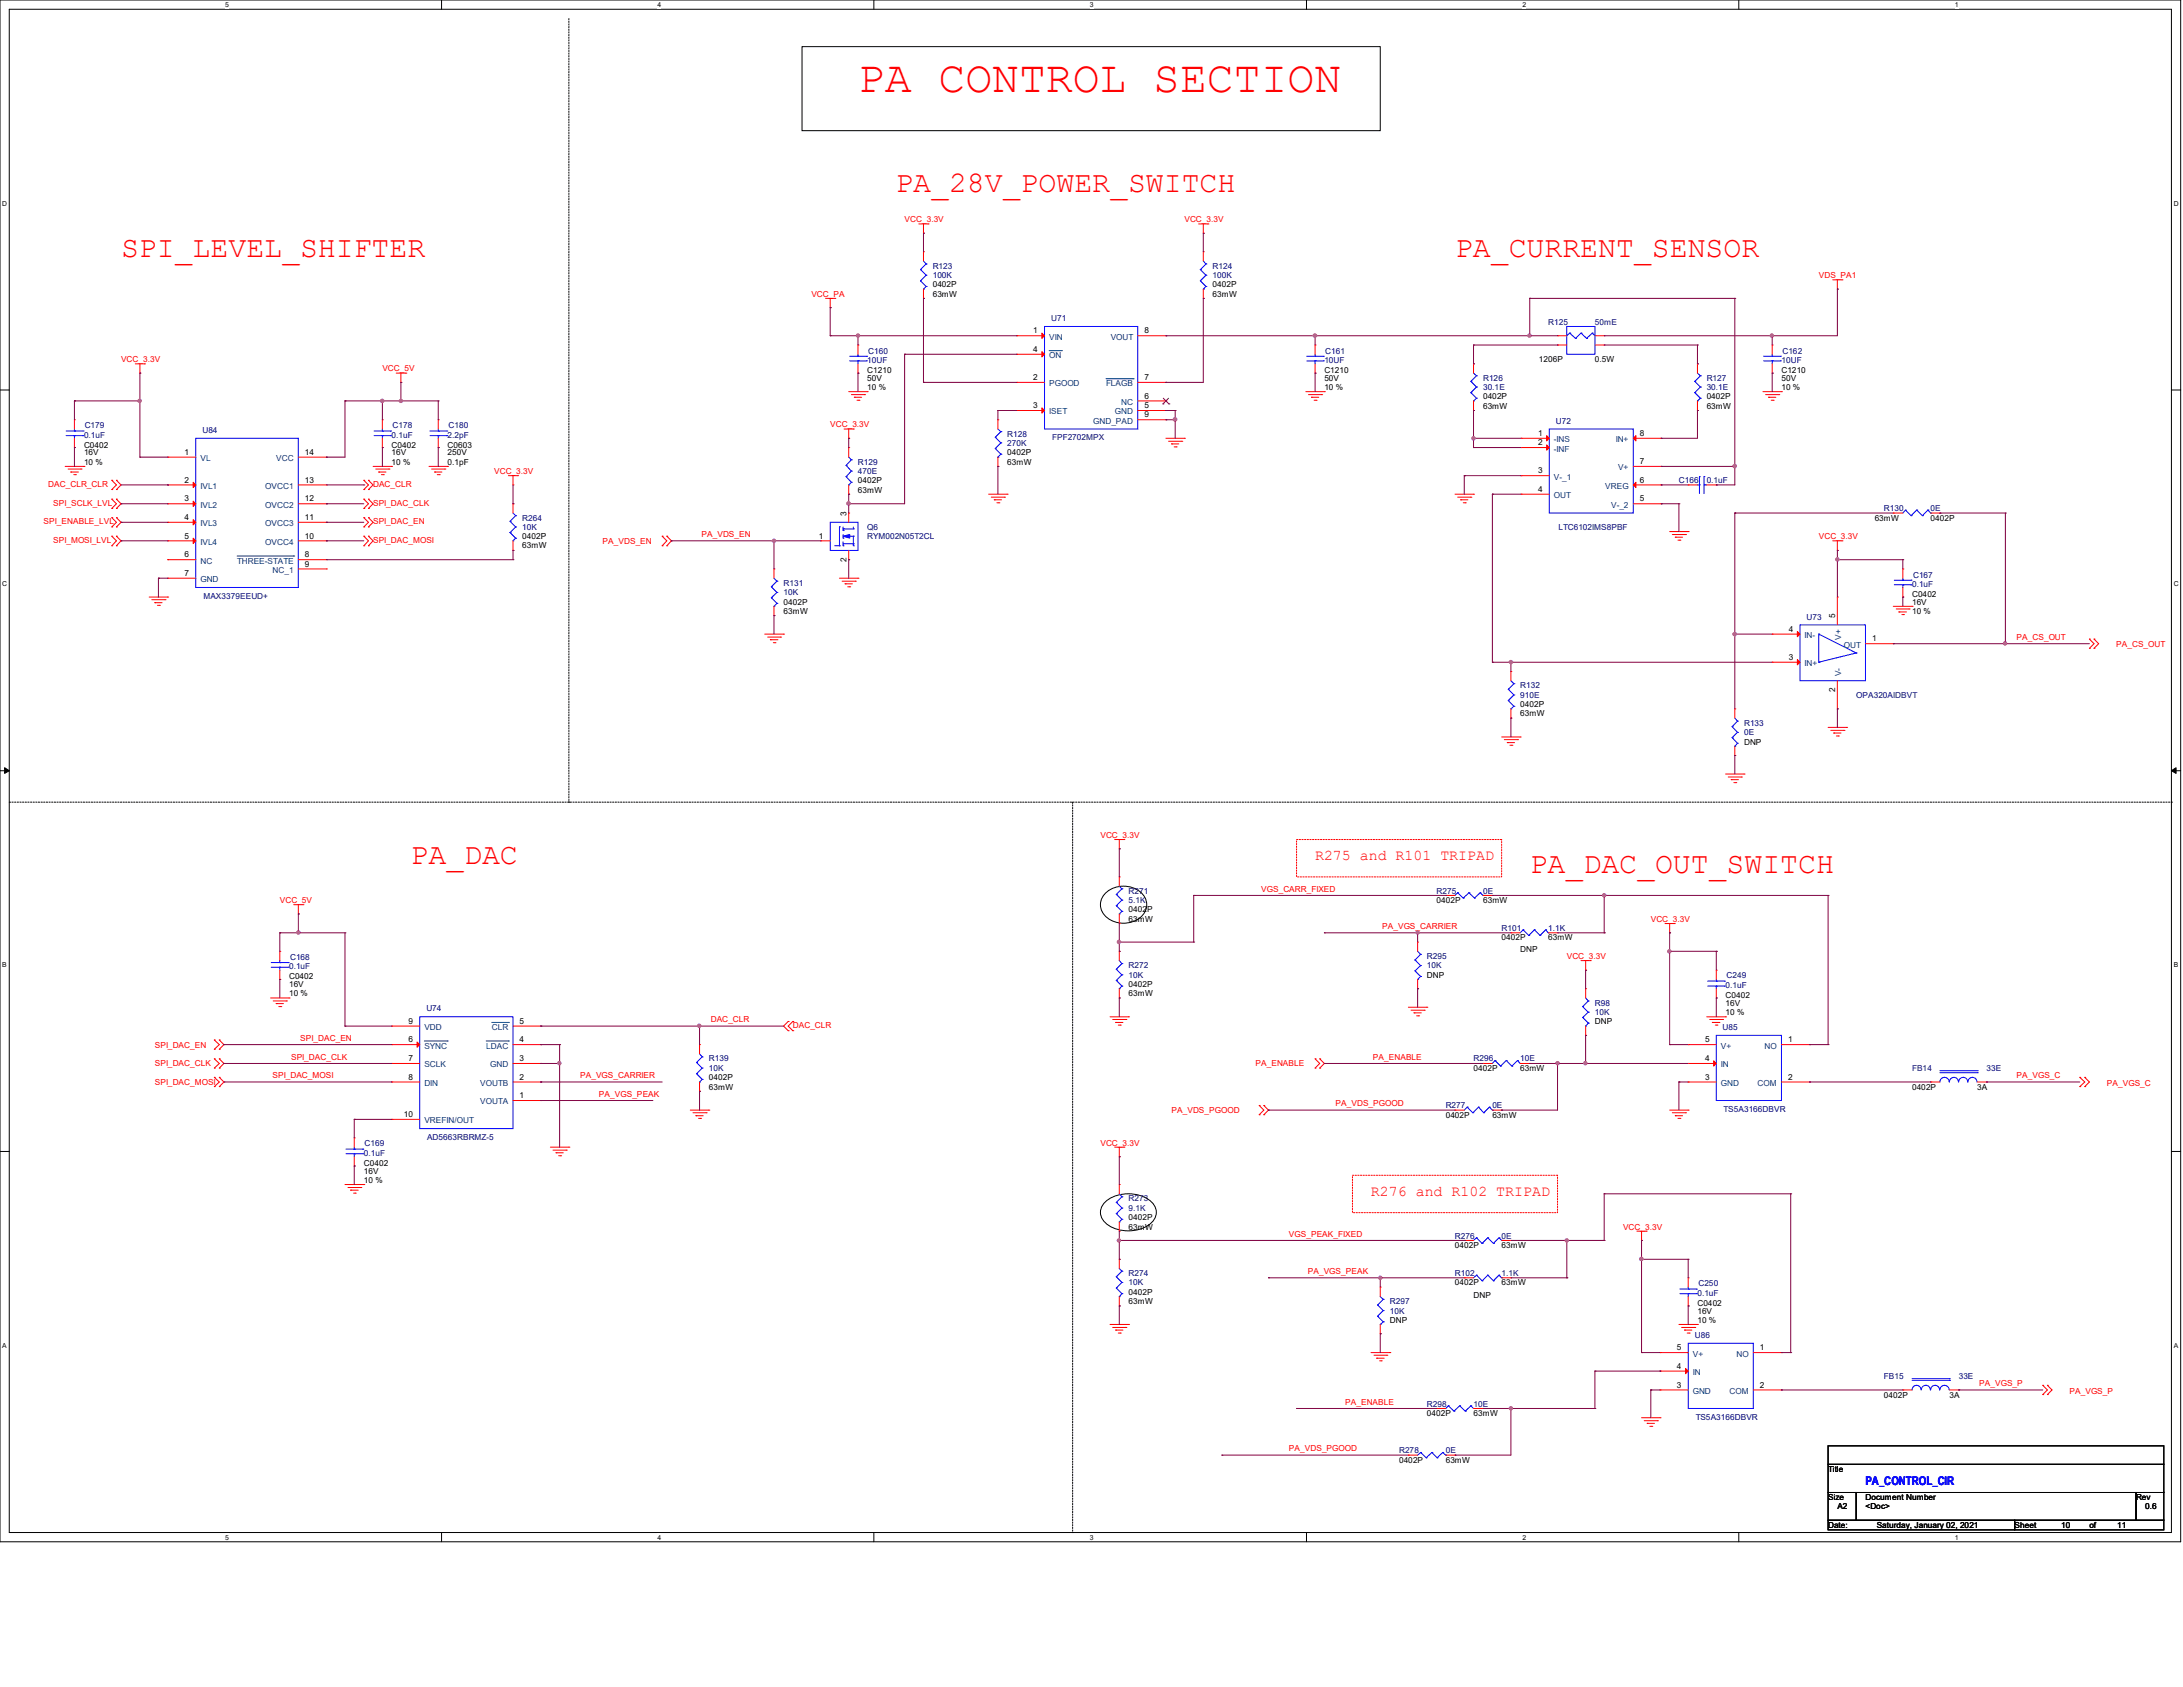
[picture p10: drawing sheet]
<svg xmlns="http://www.w3.org/2000/svg" width="279mm" height="216mm" viewBox="0 0 279 216" stroke-linecap="round" stroke-linejoin="round" font-family="sans-serif">
<defs><g id="words">
<text font-size="5.7" fill="#f00" x="109.8" y="11.7">PA CONTROL SECTION</text>
<g font-size="3.8" fill="#f00">
<text x="114.6" y="24.6">PA_28V_POWER_SWITCH</text>
<text x="15.5" y="32.9">SPI_LEVEL_SHIFTER</text>
<text x="186.2" y="32.9">PA_CURRENT_SENSOR</text>
<text x="52.5" y="110.5">PA_DAC</text>
<text x="195.8" y="111.7">PA_DAC_OUT_SWITCH</text>
</g>
<g font-size="1.9" fill="#f00">
<text x="168.3" y="110.1">R275 and R101 TRIPAD</text>
<text x="175.5" y="153.1">R276 and R102 TRIPAD</text>
</g>
<text font-size="1.5" fill="#00f" x="238.8" y="190">PA_CONTROL_CIR</text>
<g font-size="1.1" fill="#f00">
<text x="115.8" y="28.4">VCC_3.3V</text>
<text x="151.6" y="28.4">VCC_3.3V</text>
<text x="232.8" y="35.6">VDS_PA1</text>
<text x="103.8" y="38">VCC_PA</text>
<text x="15.5" y="46.3">VCC_3.3V</text>
<text x="48.9" y="47.5">VCC_5V</text>
<text x="106.3" y="54.7">VCC_3.3V</text>
<text x="6.2" y="62.3">DAC_CLR_CLR</text>
<text x="6.8" y="64.7">SPI_SCLK_LVL</text>
<text x="47.8" y="62.3">DAC_CLR</text>
<text x="47.8" y="64.7">SPI_DAC_CLK</text>
<text x="63.2" y="60.7">VCC_3.3V</text>
<text x="5.6" y="67.1">SPI_ENABLE_LVL</text>
<text x="6.8" y="69.5">SPI_MOSI_LVL</text>
<text x="47.8" y="67.1">SPI_DAC_EN</text>
<text x="47.8" y="69.5">SPI_DAC_MOSI</text>
<text x="77.1" y="69.6">PA_VDS_EN</text>
<text x="89.8" y="68.7">PA_VDS_EN</text>
<text x="232.8" y="69">VCC_3.3V</text>
<text x="258.1" y="81.9">PA_CS_OUT</text>
<text x="270.8" y="82.8">PA_CS_OUT</text>
<text x="140.8" y="107.2">VCC_3.3V</text>
<text x="35.8" y="115.6">VCC_5V</text>
<text x="161.4" y="114.1">VGS_CARR_FIXED</text>
<text x="176.9" y="118.9">PA_VGS_CARRIER</text>
<text x="211.3" y="117.9">VCC_3.3V</text>
<text x="200.5" y="122.7">VCC_3.3V</text>
<text x="91" y="130.9">DAC_CLR</text>
<text x="101.5" y="131.6">DAC_CLR</text>
<text x="19.8" y="134.1">SPI_DAC_EN</text>
<text x="19.8" y="136.5">SPI_DAC_CLK</text>
<text x="37.3" y="135.6">SPI_DAC_CLK</text>
<text x="38.4" y="133.2">SPI_DAC_EN</text>
<text x="160.7" y="136.5">PA_ENABLE</text>
<text x="175.7" y="135.6">PA_ENABLE</text>
<text x="19.8" y="138.9">SPI_DAC_MOSI</text>
<text x="34.9" y="138">SPI_DAC_MOSI</text>
<text x="74.3" y="138">PA_VGS_CARRIER</text>
<text x="76.7" y="140.4">PA_VGS_PEAK</text>
<text x="149.9" y="142.5">PA_VDS_PGOOD</text>
<text x="170.9" y="141.6">PA_VDS_PGOOD</text>
<text x="258.1" y="138">PA_VGS_C</text>
<text x="269.7" y="139">PA_VGS_C</text>
<text x="140.8" y="146.6">VCC_3.3V</text>
<text x="165" y="158.3">VGS_PEAK_FIXED</text>
<text x="207.7" y="157.4">VCC_3.3V</text>
<text x="167.4" y="163.1">PA_VGS_PEAK</text>
<text x="172.2" y="179.8">PA_ENABLE</text>
<text x="253.3" y="177.4">PA_VGS_P</text>
<text x="264.9" y="178.3">PA_VGS_P</text>
<text x="165" y="185.8">PA_VDS_PGOOD</text>
</g>
<g font-size="1.1" fill="#000080">
<text x="119.4" y="34.4">R123</text>
<text x="119.4" y="35.6">100K</text>
<text x="155.2" y="34.4">R124</text>
<text x="155.2" y="35.6">100K</text>
<text x="134.5" y="41.1">U71</text>
<text x="198.2" y="41.6">R125</text>
<text x="204.1" y="41.6">50mE</text>
<text x="111" y="46.4">10UF</text>
<text x="111.1" y="45.3">C160</text>
<text x="169.5" y="46.4">10UF</text>
<text x="169.6" y="45.3">C161</text>
<text x="228" y="46.4">10UF</text>
<text x="228.1" y="45.3">C162</text>
<text x="189.8" y="48.7">R126</text>
<text x="189.8" y="49.9">30.1E</text>
<text x="218.4" y="48.7">R127</text>
<text x="218.4" y="49.9">30.1E</text>
<text x="10.8" y="56">0.1uF</text>
<text x="10.8" y="54.8">C179</text>
<text x="25.9" y="55.4">U84</text>
<text x="50.1" y="56">0.1uF</text>
<text x="50.2" y="54.8">C178</text>
<text x="57.3" y="56">2.2pF</text>
<text x="57.4" y="54.8">C180</text>
<text x="109.8" y="59.5">R129</text>
<text x="128.9" y="55.9">R128</text>
<text x="128.9" y="57.1">270K</text>
<text x="134.7" y="56.3">FPF2702MPX</text>
<text x="199.1" y="54.2">U72</text>
<text x="109.8" y="60.7">470E</text>
<text x="214.9" y="61.8">C166</text>
<text x="218.4" y="61.8">0.1uF</text>
<text x="241.1" y="65.4">R130</text>
<text x="247.1" y="65.4">0E</text>
<text x="66.8" y="66.6">R264</text>
<text x="66.8" y="67.8">10K</text>
<text x="111" y="67.8">Q6</text>
<text x="111" y="69">RYM002N05T2CL</text>
<text x="199.5" y="67.8">LTC6102IMS8PBF</text>
<text x="26" y="76.7">MAX3379EEUD+</text>
<text x="100.3" y="75">R131</text>
<text x="100.3" y="76.2">10K</text>
<text x="244.7" y="75.1">0.1uF</text>
<text x="244.9" y="73.9">C167</text>
<text x="231.2" y="79.3">U73</text>
<text x="194.6" y="88.1">R132</text>
<text x="194.6" y="89.3">910E</text>
<text x="237.6" y="89.3">OPA320AIDBVT</text>
<text x="223.2" y="92.9">R133</text>
<text x="223.2" y="94.1">0E</text>
<text x="144.4" y="114.4">R271</text>
<text x="144.4" y="115.6">5.1K</text>
<text x="183.9" y="114.4">R275</text>
<text x="189.8" y="114.4">0E</text>
<text x="192.2" y="119.2">R101</text>
<text x="198.2" y="119.2">1.1K</text>
<text x="37" y="124">0.1uF</text>
<text x="37.1" y="122.9">C168</text>
<text x="144.4" y="123.9">R272</text>
<text x="144.4" y="125.1">10K</text>
<text x="182.6" y="122.7">R295</text>
<text x="182.6" y="123.9">10K</text>
<text x="221" y="125.2">C249</text>
<text x="54.6" y="129.4">U74</text>
<text x="204.1" y="128.7">R98</text>
<text x="204.1" y="129.9">10K</text>
<text x="220.5" y="131.8">U85</text>
<text x="220.9" y="126.4">0.1uF</text>
<text x="90.7" y="135.8">R139</text>
<text x="90.7" y="137.1">10K</text>
<text x="188.6" y="135.8">R296</text>
<text x="194.6" y="135.8">10E</text>
<text x="244.7" y="137.1">FB14</text>
<text x="254.3" y="137.1">33E</text>
<text x="185" y="141.8">R277</text>
<text x="191" y="141.8">0E</text>
<text x="220.6" y="142.3">TS5A3166DBVR</text>
<text x="46.6" y="147.9">0.1uF</text>
<text x="46.7" y="146.7">C169</text>
<text x="54.7" y="145.9">AD5663RBRMZ-5</text>
<text x="144.4" y="153.8">R273</text>
<text x="144.4" y="155">9.1K</text>
<text x="186.2" y="158.5">R276</text>
<text x="192.2" y="158.5">0E</text>
<text x="144.4" y="163.3">R274</text>
<text x="144.4" y="164.5">10K</text>
<text x="177.9" y="166.9">R297</text>
<text x="186.2" y="163.3">R102</text>
<text x="192.2" y="163.3">1.1K</text>
<text x="217.3" y="165.8">0.1uF</text>
<text x="217.4" y="164.6">C250</text>
<text x="177.9" y="168.1">10K</text>
<text x="216.9" y="171.2">U86</text>
<text x="241.1" y="176.4">FB15</text>
<text x="250.7" y="176.4">33E</text>
<text x="182.6" y="180">R298</text>
<text x="188.6" y="180">10E</text>
<text x="217" y="181.7">TS5A3166DBVR</text>
<text x="179.1" y="186">R278</text>
<text x="185" y="186">0E</text>
</g>
<g font-size="1.1">
<text x="119.4" y="36.8">0402P</text>
<text x="119.4" y="38">63mW</text>
<text x="155.2" y="36.8">0402P</text>
<text x="155.2" y="38">63mW</text>
<text x="111" y="47.8">C1210</text>
<text x="132.2" y="42.7">1</text>
<text x="132.2" y="45">4</text>
<text x="146.5" y="42.7">8</text>
<text x="169.5" y="47.8">C1210</text>
<text x="197" y="46.3">1206P</text>
<text x="204.1" y="46.3">0.5W</text>
<text x="228" y="47.8">C1210</text>
<text x="111" y="48.7">50V</text>
<text x="111" y="49.9">10 %</text>
<text x="132.2" y="48.6">2</text>
<text x="132.2" y="52.2">3</text>
<text x="146.5" y="48.6">7</text>
<text x="146.5" y="51">6</text>
<text x="146.5" y="52.2">5</text>
<text x="146.5" y="53.4">9</text>
<text x="169.5" y="48.7">50V</text>
<text x="169.5" y="49.9">10 %</text>
<text x="189.8" y="51.1">0402P</text>
<text x="189.8" y="52.3">63mW</text>
<text x="218.4" y="51.1">0402P</text>
<text x="218.4" y="52.3">63mW</text>
<text x="228" y="48.7">50V</text>
<text x="228" y="49.9">10 %</text>
<text x="10.8" y="57.3">C0402</text>
<text x="10.8" y="58.3">16V</text>
<text x="10.8" y="59.5">10 %</text>
<text x="23.6" y="58.2">1</text>
<text x="39" y="58.2">14</text>
<text x="50.1" y="57.3">C0402</text>
<text x="50.1" y="58.3">16V</text>
<text x="50.1" y="59.5">10 %</text>
<text x="57.3" y="57.3">C0603</text>
<text x="57.3" y="58.3">250V</text>
<text x="57.3" y="59.5">0.1pF</text>
<text x="128.9" y="58.3">0402P</text>
<text x="128.9" y="59.5">63mW</text>
<text x="196.8" y="55.8">1</text>
<text x="196.8" y="57">2</text>
<text x="209.9" y="55.8">8</text>
<text x="209.9" y="59.4">7</text>
<text x="23.6" y="61.8">2</text>
<text x="23.6" y="64.2">3</text>
<text x="39" y="64.2">12</text>
<text x="39" y="61.8">13</text>
<text x="108.3" y="66" transform="rotate(-90 108.3 66)">3</text>
<text x="109.8" y="61.8">0402P</text>
<text x="109.8" y="63">63mW</text>
<text x="196.8" y="60.6">3</text>
<text x="196.8" y="62.9">4</text>
<text x="209.9" y="61.8">6</text>
<text x="209.9" y="64.2">5</text>
<text x="23.6" y="66.5">4</text>
<text x="23.6" y="68.9">5</text>
<text x="23.6" y="71.3">6</text>
<text x="39" y="71.3">8</text>
<text x="39" y="68.9">10</text>
<text x="39" y="66.5">11</text>
<text x="66.8" y="69">0402P</text>
<text x="66.8" y="70.2">63mW</text>
<text x="104.8" y="68.9">1</text>
<text x="108.3" y="71.9" transform="rotate(-90 108.3 71.9)">2</text>
<text x="239.9" y="66.6">63mW</text>
<text x="247.1" y="66.6">0402P</text>
<text x="23.6" y="73.7">7</text>
<text x="39" y="72.5">9</text>
<text x="100.3" y="77.4">0402P</text>
<text x="244.7" y="76.4">C0402</text>
<text x="244.7" y="77.4">16V</text>
<text x="100.3" y="78.6">63mW</text>
<text x="228.9" y="80.9">4</text>
<text x="234.9" y="79.1" transform="rotate(-90 234.9 79.1)">5</text>
<text x="239.6" y="82.1">1</text>
<text x="244.7" y="78.6">10 %</text>
<text x="228.9" y="84.5">3</text>
<text x="234.9" y="88.6" transform="rotate(-90 234.9 88.6)">2</text>
<text x="194.6" y="90.5">0402P</text>
<text x="194.6" y="91.7">63mW</text>
<text x="223.2" y="95.3">DNP</text>
<text x="144.4" y="116.8">0402P</text>
<text x="144.4" y="117.9">63mW</text>
<text x="183.9" y="115.6">0402P</text>
<text x="189.8" y="115.6">63mW</text>
<text x="37" y="125.3">C0402</text>
<text x="182.6" y="125.1">DNP</text>
<text x="192.2" y="120.4">0402P</text>
<text x="194.6" y="121.9">DNP</text>
<text x="198.2" y="120.4">63mW</text>
<text x="37" y="126.3">16V</text>
<text x="37" y="127.5">10 %</text>
<text x="52.3" y="131">9</text>
<text x="66.5" y="131">5</text>
<text x="144.4" y="126.3">0402P</text>
<text x="144.4" y="127.5">63mW</text>
<text x="204.1" y="131.1">DNP</text>
<text x="220.9" y="127.8">C0402</text>
<text x="220.9" y="128.7">16V</text>
<text x="220.9" y="129.9">10 %</text>
<text x="52.3" y="135.8">7</text>
<text x="52.3" y="133.4">6</text>
<text x="66.5" y="135.8">3</text>
<text x="66.5" y="133.4">4</text>
<text x="188.6" y="137.1">0402P</text>
<text x="194.6" y="137.1">63mW</text>
<text x="218.2" y="135.8">4</text>
<text x="218.2" y="133.4">5</text>
<text x="228.9" y="133.4">1</text>
<text x="51.7" y="143">10</text>
<text x="52.3" y="138.2">8</text>
<text x="66.5" y="140.5">1</text>
<text x="66.5" y="138.2">2</text>
<text x="90.7" y="138.3">0402P</text>
<text x="90.7" y="139.4">63mW</text>
<text x="185" y="143">0402P</text>
<text x="191" y="143">63mW</text>
<text x="218.2" y="138.2">3</text>
<text x="228.9" y="138.2">2</text>
<text x="244.7" y="139.4">0402P</text>
<text x="253.1" y="139.4">3A</text>
<text x="46.6" y="149.2">C0402</text>
<text x="46.6" y="150.2">16V</text>
<text x="46.6" y="151.4">10 %</text>
<text x="144.4" y="156.2">0402P</text>
<text x="144.4" y="157.4">63mW</text>
<text x="186.2" y="159.7">0402P</text>
<text x="192.2" y="159.7">63mW</text>
<text x="144.4" y="165.7">0402P</text>
<text x="144.4" y="166.9">63mW</text>
<text x="186.2" y="164.5">0402P</text>
<text x="188.6" y="166.1">DNP</text>
<text x="192.2" y="164.5">63mW</text>
<text x="217.3" y="167.1">C0402</text>
<text x="177.9" y="169.3">DNP</text>
<text x="214.6" y="172.8">5</text>
<text x="217.3" y="168.1">16V</text>
<text x="217.3" y="169.3">10 %</text>
<text x="225.3" y="172.8">1</text>
<text x="214.6" y="177.6">3</text>
<text x="214.6" y="175.2">4</text>
<text x="225.3" y="177.6">2</text>
<text x="241.1" y="178.9">0402P</text>
<text x="249.5" y="178.9">3A</text>
<text x="182.6" y="181.2">0402P</text>
<text x="188.6" y="181.2">63mW</text>
<text x="179.1" y="187.2">0402P</text>
<text x="185" y="187.2">63mW</text>
<text x="234" y="188.4">Title</text>
<text x="234" y="192">Size</text>
<text x="238.8" y="192">Document Number</text>
<text x="273.4" y="192">Rev</text>
<text x="234" y="195.5">Date:</text>
<text x="235.2" y="193.2">A2</text>
<text x="238.8" y="193.2">&lt;Doc&gt;</text>
<text x="240.2" y="195.5">Saturday, January 02, 2021</text>
<text x="257.8" y="195.5">Sheet</text>
<text x="263.8" y="195.5">10</text>
<text x="267.4" y="195.5">of</text>
<text x="271" y="195.5">11</text>
<text x="274.6" y="193.2">0.6</text>
</g>
<g font-size="1.1" fill="#004080">
<text x="134.3" y="43.5">VIN</text>
<text x="134.3" y="45.8">ON</text>
<text x="142.2" y="43.5">VOUT</text>
<text x="134.3" y="49.4">PGOOD</text>
<text x="134.3" y="53">ISET</text>
<text x="141.6" y="49.4">FLAGB</text>
<text x="142.7" y="53">GND</text>
<text x="143.5" y="51.8">NC</text>
<text x="25.7" y="59">VL</text>
<text x="35.3" y="59">VCC</text>
<text x="139.9" y="54.2">GND_PAD</text>
<text x="198.9" y="56.6">-INS</text>
<text x="198.9" y="57.8">-INF</text>
<text x="206.8" y="56.6">IN+</text>
<text x="25.7" y="62.6">IVL1</text>
<text x="25.7" y="65">IVL2</text>
<text x="34" y="65">OVCC2</text>
<text x="34" y="62.6">OVCC1</text>
<text x="198.9" y="61.4">V-_1</text>
<text x="198.9" y="63.8">OUT</text>
<text x="205.4" y="62.6">VREG</text>
<text x="206.2" y="65">V-_2</text>
<text x="207.1" y="60.2">V+</text>
<text x="25.7" y="67.4">IVL3</text>
<text x="25.7" y="69.7">IVL4</text>
<text x="34" y="69.7">OVCC4</text>
<text x="34" y="67.4">OVCC3</text>
<text x="25.7" y="72.1">NC</text>
<text x="25.7" y="74.5">GND</text>
<text x="30.4" y="72.1">THREE-STATE</text>
<text x="34.9" y="73.3">NC_1</text>
<text x="231" y="81.7">IN-</text>
<text x="235.7" y="81.9" transform="rotate(-90 235.7 81.9)">V+</text>
<text x="236" y="82.9">OUT</text>
<text x="231" y="85.3">IN+</text>
<text x="235.7" y="86.5" transform="rotate(-90 235.7 86.5)">V-</text>
<text x="54.3" y="131.8">VDD</text>
<text x="62.9" y="131.8">CLR</text>
<text x="54.3" y="136.6">SCLK</text>
<text x="54.3" y="134.2">SYNC</text>
<text x="62.2" y="134.2">LDAC</text>
<text x="62.7" y="136.6">GND</text>
<text x="220.3" y="136.6">IN</text>
<text x="220.3" y="134.2">V+</text>
<text x="225.8" y="134.2">NO</text>
<text x="54.3" y="143.8">VREFIN/OUT</text>
<text x="54.3" y="139">DIN</text>
<text x="61.5" y="141.4">VOUTA</text>
<text x="61.5" y="139">VOUTB</text>
<text x="220.3" y="139">GND</text>
<text x="225" y="139">COM</text>
<text x="216.7" y="173.6">V+</text>
<text x="222.2" y="173.6">NO</text>
<text x="216.7" y="178.4">GND</text>
<text x="216.7" y="176">IN</text>
<text x="221.4" y="178.4">COM</text>
</g>
<g font-size=".9">
<text x="28.8" y=".9">5</text>
<text x="84.2" y=".9">4</text>
<text x="139.5" y=".9">3</text>
<text x="194.9" y=".9">2</text>
<text x="250.2" y=".9">1</text>
<text x=".3" y="26.3">D</text>
<text x="278.2" y="26.3">D</text>
<text x=".3" y="75.1">C</text>
<text x="278.2" y="75.1">C</text>
<text x=".3" y="123.8">B</text>
<text x="278.2" y="123.8">B</text>
<text x=".3" y="172.5">A</text>
<text x="278.2" y="172.5">A</text>
<text x="28.8" y="197.1">5</text>
<text x="84.2" y="197.1">4</text>
<text x="139.5" y="197.1">3</text>
<text x="194.9" y="197.1">2</text>
<text x="250.2" y="197.1">1</text>
</g>
</g></defs>
<path d="M0 0h279.1v197.3h-279.1zM1.2 1.2h276.7v194.9h-276.7z" fill="none" stroke="#000" stroke-width=".13"/>
<g fill="#fff">
<path d="M28.8 .1h.5v1h-.5z"/>
<path d="M28.8 196.3h.5v.9h-.5z"/>
</g>
<path d="M56.5 0v1.2M56.5 196.1v1.2" fill="none" stroke="#000" stroke-width=".13"/>
<g fill="#fff">
<path d="M84.2 .1h.4v1h-.4z"/>
<path d="M84.2 196.3h.4v.9h-.4z"/>
</g>
<path d="M111.8 0v1.2M111.8 196.1v1.2" fill="none" stroke="#000" stroke-width=".13"/>
<g fill="#fff">
<path d="M139.5 .1h.5v1h-.5z"/>
<path d="M139.5 196.3h.5v.9h-.5z"/>
</g>
<path d="M167.2 0v1.2M167.2 196.1v1.2" fill="none" stroke="#000" stroke-width=".13"/>
<g fill="#fff">
<path d="M194.9 .1h.4v1h-.4z"/>
<path d="M194.9 196.3h.4v.9h-.4z"/>
</g>
<path d="M222.5 0v1.2M222.5 196.1v1.2" fill="none" stroke="#000" stroke-width=".13"/>
<g fill="#fff">
<path d="M250.2 .1h.5v1h-.5z"/>
<path d="M250.2 196.3h.5v.9h-.5z"/>
<path d="M.3 25.5h.6v1h-.6z"/>
<path d="M278.2 25.5h.6v1h-.6z"/>
<path d="M.3 74.3h.6v.9h-.6z"/>
<path d="M278.2 74.3h.6v.9h-.6z"/>
</g>
<path d="M0 49.9h1.2M277.9 49.9h1.2" fill="none" stroke="#000" stroke-width=".13"/>
<g fill="#fff">
<path d="M.3 123h.5v1h-.5z"/>
<path d="M278.2 123h.6v1h-.6z"/>
</g>
<path d="M0 98.6h1.2M277.9 98.6h1.2" fill="none" stroke="#000" stroke-width=".13"/>
<path d="M.6 98.3l.6 .3-.6 .4zM277.9 98.6l.6-.3v.7z" fill="#000" stroke="#000" stroke-width=".13"/>
<g fill="#fff">
<path d="M.3 171.7h.5v1h-.5z"/>
<path d="M278.2 171.7h.6v1h-.6z"/>
</g>
<path d="M102.7 6h74v10.7h-74zM141.5 114.3a3.4 3.4 0 0 1 5 .4 2.16 2.16 0 0 1-1.4 3.2 3.2 3.2 0 0 1-4.2-1.6 2.02 2.02 0 0 1 .6-2zM0 147.4h1.2M141.6 153.7a4.8 4.8 0 0 1 5.6 0 1.79 1.79 0 0 1 0 2.9 4.8 4.8 0 0 1-5.6 0 1.79 1.79 0 0 1 0-2.9zM277.9 147.4h1.2M234 185h42.9v2.4h-42.9zM234 187.4h42.9v3.6h-42.9zM234 191h3.6v3.6h-3.6zM234 194.6h23.9v1.2h-23.9zM237.6 191h35.8v3.6h-35.8zM257.9 194.6h19v1.2h-19zM273.4 191h3.5v3.6h-3.5z" fill="none" stroke="#000" stroke-width=".13"/>
<path d="M72.8 2.4v100.3M1.2 102.7h276.7M72.8 102.7h.1M137.3 102.7v93.4M277.9 102.7h.1M137.3 196.1h.1" fill="none" stroke="#000" stroke-width=".13" stroke-dasharray=".2 .2"/>
<path d="M165.9 107.4h26.3v4.8h-26.3zM173.1 150.4h26.2v4.8h-26.2z" fill="none" stroke="#f00" stroke-width=".13" stroke-dasharray=".2 .2"/>
<g fill="none" stroke="#f00" stroke-width=".13">
<path d="M105.7 38.2h1.1M106.3 39.4h.1M106.3 38.2v1.2M106.8 38.2h.1M117.6 28.7h1.2M118.2 29.8h.1M118.2 32.2h.1M118.2 38.2h.1M118.2 28.7v1.1M118.2 32.2v1.2M118.2 37v1.2M118.8 28.7h.1"/>
<path d="M153.4 28.7h1.2M154 29.8h.1M154 32.2h.1M154 38.2h.1M154 28.7v1.1M154 32.2v1.2M154 37v1.2M154.6 28.7h.1M234.6 35.8h1.2M235.2 37h.1M235.2 35.8v1.2M235.8 35.8h.1"/>
<path d="M8.3 59.7h2.5M9.5 53.7h.1M9.5 57.3h.1M9.5 53.7v1.2M9.5 56.1v1.2M10.8 59.7h.1M17.3 46.6h1.2M17.9 47.8h.1M17.9 46.6v1.2M18.5 46.6h.1M21.5 58.5h.1M21.5 58.5h3.6"/>
<path d="M38.2 58.5h3.6M41.8 58.5h.1M47.8 59.7h2.3M48.9 53.7h.1M48.9 57.3h.1M48.9 53.7v1.2M48.9 56.1v1.2M50.1 59.7h.1M50.7 47.8h1.2M51.3 48.9h.1M51.3 47.8v1.1M51.9 47.8h.1"/>
<path d="M54.9 59.7h2.4M56.1 53.7h.1M56.1 57.3h.1M56.1 53.7v1.2M56.1 56.1v1.2M57.3 59.7h.1M108 54.9h1.2M108.6 56.1h.1M108.6 57.3h.1M108.6 50.1h2.4M108.6 54.9v1.2M108.6 57.3v1.2"/>
<path d="M109 50.5h1.7M109.2 54.9h.1M109.3 50.8h.1M109.3 50.8h1M109.7 51.2h.2M109.8 44.2h.1M109.8 47.8h.1M109.8 44.2v1.1M109.8 46.6v1.2M109.9 51.2h.1M110.7 50.5h.1M111 50.1h.1"/>
<path d="M127.7 53.7h.1M127.7 59.7h.1M127.7 53.7v1.2M127.7 58.5v1.2M130.1 43h.1M130.1 48.9h.1M130.1 52.5h.1M130.1 45.3h.1M130.1 43h3.6M130.1 48.9h3.6M130.1 52.5h3.6M130.1 45.3h3.6"/>
<path d="M145.6 43h3.6M145.6 48.9h3.6M145.6 52.5h3.6M145.6 51.3h3.6M145.6 53.7h3.6M149.2 43h.1M149.2 48.9h.1M149.2 51.3h.1M149.2 52.5h.1M149.2 53.7h.1M149.2 56.1h2.4M149.6 56.5h1.7"/>
<path d="M149.9 56.8h.1M149.9 56.8h1M150.3 57.2h.2M150.5 57.2h.1M151.3 56.5h.1M151.6 56.1h.1M167.1 50.1h2.4M167.5 50.5h1.7M167.9 50.8h.1M167.9 50.8h.9M168.2 51.2h.2M168.3 44.2h.1"/>
<path d="M168.3 47.8h.1M168.3 44.2v1.1M168.3 46.6v1.2M168.4 51.2h.1M169.2 50.5h.1M169.5 50.1h.1M188.6 46.6h.1M188.6 52.5h.1M188.6 46.6v1.2M188.6 51.3v1.2M194.7 56.1h.1M194.7 57.3h.1"/>
<path d="M194.7 56.1h3.6M194.7 57.3h3.6M199.3 43h.1M199.3 44.2h.1M199.3 43h1.2M199.3 44.2h1.2M204.1 43h1.2M204.1 44.2h1.2M205.3 43h.1M205.3 44.2h.1M209 56.1h3.6M209 59.7h3.6"/>
<path d="M212.6 56.1h.1M212.6 59.7h.1M217.3 46.6h.1M217.3 52.5h.1M217.3 46.6v1.2M217.3 51.3v1.2M225.6 50.1h2.4M226 50.5h1.7M226.4 50.8h.1M226.4 50.8h.9M226.7 51.2h.2M226.8 44.2h.1"/>
<path d="M226.8 47.8h.1M226.8 44.2v1.1M226.8 46.6v1.2M226.9 51.2h.1M227.7 50.5h.1M228 50.1h.1M8.7 60h1.7M9.1 60.4h.1M9.1 60.4h.9M9.4 60.7h.3M9.7 60.7h.1M10.4 60h.1"/>
<path d="M14.3 62.7h.1M14.3 61.5h.1M14.3 65.1h.1M14.3 63.9h.1M14.3 67.4h.1M14.3 66.3h.1M14.3 69.8h.1M14.3 68.6h.1M14.3 61.5l.6 .6-.6 .6M14.3 63.9l.6 .6-.6 .6M14.3 66.3l.6 .5-.6 .6M14.3 68.6l.6 .6-.6 .6"/>
<path d="M14.9 61.5h.1M14.9 62.7h.1M14.9 63.9h.1M14.9 65.1h.1M14.9 66.3h.1M14.9 67.4h.1M14.9 68.6h.1M14.9 69.8h.1M14.9 61.5l.6 .6-.6 .6M14.9 63.9l.6 .6-.6 .6M14.9 66.3l.6 .5-.6 .6M14.9 68.6l.6 .6-.6 .6"/>
<path d="M19.1 76.4h2.4M19.4 76.8h1.7M19.8 77.1h.1M19.8 77.1h.9M20.2 77.5h.2M20.4 77.5h.1M21.1 76.8h.1M21.5 76.4h.1M21.5 62.1h.1M21.5 64.5h.1M21.5 66.8h.1M21.5 69.2h.1"/>
<path d="M21.5 71.6h.1M21.5 74h.1M21.5 74h3.6M21.5 69.2h3.6M21.5 62.1h3.6M21.5 64.5h3.6M21.5 66.8h3.6M21.5 71.6h3.6M38.2 69.2h3.6M38.2 62.1h3.6M38.2 64.5h3.6M38.2 66.8h3.6"/>
<path d="M38.2 71.6h3.6M38.2 72.8h3.6M41.8 71.6h.1M41.8 72.8h.1M41.8 69.2h.1M41.8 66.8h.1M41.8 64.5h.1M41.8 62.1h.1M46.6 61.5h.1M46.6 62.7h.1M46.6 63.9h.1M46.6 65.1h.1"/>
<path d="M46.6 66.3h.1M46.6 67.4h.1M46.6 68.6h.1M46.6 69.8h.1M46.6 61.5l.6 .6-.6 .6M46.6 63.9l.6 .6-.6 .6M46.6 66.3l.6 .5-.6 .6M46.6 68.6l.6 .6-.6 .6M47.2 61.5h.1M47.2 62.7h.1M47.2 63.9h.1M47.2 65.1h.1"/>
<path d="M47.2 66.3h.1M47.2 67.4h.1M47.2 68.6h.1M47.2 69.8h.1M47.2 61.5l.6 .6-.6 .6M47.2 63.9l.6 .6-.6 .6M47.2 66.3l.6 .5-.6 .6M47.2 68.6l.6 .6-.6 .6M48.1 60h1.7M48.5 60.4h.1M48.5 60.4h.9M48.8 60.7h.3"/>
<path d="M49.1 60.7h.1M49.8 60h.1M55.2 60h1.7M55.6 60.4h.1M55.6 60.4h1M56 60.7h.2M56.2 60.7h.1M56.9 60h.1M65.1 60.9h1.2M65.7 62.1h.1M65.7 64.5h.1M65.7 70.4h.1"/>
<path d="M65.7 60.9v1.2M65.7 64.5v1.2M65.7 69.2v1.2M66.3 60.9h.1M84.8 69.8h.1M84.8 68.6h.1M84.8 68.6l.5 .6-.5 .6M85.3 68.6h.1M85.3 69.8h.1M85.3 68.6l.6 .6-.6 .6M99.1 72.8h.1M99.1 78.8h.1"/>
<path d="M99.1 72.8v1.2M99.1 77.6v1.2M105 69.2h.1M105 69.2h1.3M107.4 74h2.4M107.8 74.4h1.7M108.2 74.7h.1M108.2 74.7h.9M108.5 75.1h.3M108.6 65.7h.1M108.6 71.6h.1M108.6 63.2h.1"/>
<path d="M108.6 62.1v1.1M108.6 65.7v1.1M108.6 70.4v1.2M108.8 75.1h.1M109.5 74.4h.1M109.8 74h.1M126.5 63.2h2.4M126.9 63.6h1.7M127.3 64h.1M127.3 64h.9M127.6 64.3h.2M127.8 64.3h.1"/>
<path d="M128.6 63.6h.1M128.9 63.2h.1M186.2 63.2h2.4M186.6 63.6h1.7M186.9 64h.1M186.9 64h1M187.3 64.3h.2M187.5 64.3h.1M188.3 63.6h.1M188.6 63.2h.1M194.7 60.9h.1M194.7 63.2h.1"/>
<path d="M194.7 63.2h3.6M194.7 60.9h3.6M209 62.1h3.6M209 64.5h3.6M212.6 62.1h.1M212.6 64.5h.1M213.7 68h2.4M214 68.4h1.7M214.4 68.7h.1M214.4 68.7h.9M214.8 69.1h.2M215 69.1h.1"/>
<path d="M215.7 68.4h.1M216.1 68h.1M216.1 62.1h.1M216.1 62.1h1.2M218.4 62.1h1.3M219.7 62.1h.1M234.6 69.2h1.2M235.2 70.4h.1M235.2 76.4h.1M235.2 69.2v1.2M235.2 76.4v3.6M235.8 69.2h.1"/>
<path d="M242.3 65.7h.1M242.3 77.6h2.4M242.3 65.7h1.2M242.7 77.9h1.6M243 78.3h.1M243 78.3h1M243.4 78.7h.2M243.5 72.8h.1M243.5 76.4h.1M243.5 72.8v1.2M243.5 75.2v1.2M243.6 78.7h.1"/>
<path d="M244.3 77.9h.1M244.7 77.6h.1M247.1 65.7h1.2M248.3 65.7h.1M97.9 81.2h2.4M98.3 81.5h1.6M98.6 81.9h.1M98.6 81.9h1M99 82.3h.2M99.2 82.3h.1M99.9 81.5h.1M100.3 81.2h.1"/>
<path d="M192.2 94.3h2.4M192.5 94.7h1.7M192.9 95h.1M192.9 95h.9M193.3 95.4h.2M193.4 85.9h.1M193.4 91.9h.1M193.4 85.9v1.2M193.4 90.7v1.2M193.5 95.4h.1M194.2 94.7h.1M194.6 94.3h.1"/>
<path d="M220.9 99.1h2.3M221.2 99.4h1.7M221.6 99.8h.1M221.6 99.8h.9M222 90.7h.1M222 96.7h.1M222 90.7v1.2M222 95.5v1.2M222.9 99.4h.1M223.2 99.1h.1M226.8 81.2h.1M226.8 84.8h.1"/>
<path d="M226.8 81.2h3.6M226.8 84.8h3.6M234 93.1h2.3M234.3 93.5h1.7M234.7 93.8h.1M234.7 93.8h.9M235 94.2h.3M235.2 90.7h.1M235.2 87.1v3.6M235.3 94.2h.1M236 93.5h.1M236.3 93.1h.1"/>
<path d="M238.8 82.4h3.5M242.3 82.4h.1M267.4 81.8h.1M267.4 83h.1M267.4 81.8l.6 .6-.6 .6M268 81.8h.1M268 83h.1M268 81.8l.6 .6-.6 .6M37.6 115.8h1.2M38.2 117h.1M38.2 115.8v1.2M38.8 115.8h.1"/>
<path d="M142.7 107.4h1.1M143.3 108.6h.1M143.3 112.2h.1M143.3 118.2h.1M143.3 107.4v1.2M143.3 112.2v1.2M143.3 117v1.2M143.8 107.4h.1M185 114.6h.1M185 114.6h1.2M189.8 114.6h1.2M191 114.6h.1"/>
<path d="M193.4 119.4h.1M193.4 119.4h1.2M198.2 119.4h1.1M199.3 119.4h.1M213.1 118.2h1.2M213.7 119.4h.1M213.7 118.2v1.2M214.3 118.2h.1M221.9 100.2h.3M222.2 100.2h.1M27.4 134.3h.1M27.4 133.1h.1"/>
<path d="M27.4 136.7h.1M27.4 135.5h.1M27.4 139.1h.1M27.4 137.9h.1M27.4 133.1l.7 .6-.7 .6M27.4 135.5l.7 .6-.7 .6M27.4 137.9l.7 .6-.7 .6M28.1 133.1h.1M28.1 134.3h.1M28.1 135.5h.1M28.1 136.7h.1M28.1 137.9h.1"/>
<path d="M28.1 139.1h.1M28.1 133.1l.6 .6-.6 .6M28.1 135.5l.6 .6-.6 .6M28.1 137.9l.6 .6-.6 .6M34.6 127.7h2.4M35 128.1h1.7M35.3 128.4h.1M35.3 128.4h1M35.7 128.8h.2M35.8 121.8h.1M35.8 125.3h.1M35.8 121.8v1.1"/>
<path d="M35.8 124.2v1.1M35.9 128.8h.1M36.7 128.1h.1M37 127.7h.1M50.1 131.3h.1M50.1 138.5h.1M50.1 136.1h.1M50.1 133.7h.1M50.1 133.7h3.6M50.1 138.5h3.6M50.1 136.1h3.6M50.1 131.3h3.6"/>
<path d="M65.7 133.7h3.5M65.7 138.5h3.5M65.7 136.1h3.5M65.7 131.3h3.5M69.2 138.5h.1M69.2 136.1h.1M69.2 133.7h.1M69.2 131.3h.1M89.5 133.7h.1M89.5 139.7h.1M89.5 133.7v1.2M89.5 138.5v1.2"/>
<path d="M100.9 131.9h.1M100.9 130.7h.1M100.9 130.7l-.6 .6 .6 .6M101.5 130.7h.1M101.5 131.9h.1M101.5 130.7l-.6 .6 .6 .6M142.1 130.1h2.3M142.4 130.5h1.7M142.8 130.9h.1M142.8 130.9h.9M143.1 131.2h.3M143.3 121.8h.1"/>
<path d="M143.3 127.7h.1M143.3 121.8v1.1M143.3 126.5v1.2M143.4 131.2h.1M144.1 130.5h.1M144.4 130.1h.1M168.3 136.7h.1M168.3 135.5h.1M168.3 135.5l.6 .6-.6 .6M168.9 135.5h.1M168.9 136.7h.1M168.9 135.5l.6 .6-.6 .6"/>
<path d="M180.3 128.9h2.3M180.6 129.3h1.7M181 129.6h.1M181 129.6h.9M181.3 130h.3M181.4 120.6h.1M181.4 126.5h.1M181.4 120.6v1.2M181.4 125.3v1.2M181.6 130h.1M182.3 129.3h.1M182.6 128.9h.1"/>
<path d="M189.8 136.1h.1M189.8 136.1h1.2M194.6 136.1h1.2M195.8 136.1h.1M202.4 122.9h1.1M202.9 124.2h.1M202.9 126.5h.1M202.9 132.5h.1M202.9 122.9v1.3M202.9 126.5v1.2M202.9 131.3v1.2M203.5 122.9h.1"/>
<path d="M216.1 138.5h.1M216.1 136.1h.1M216.1 133.7h.1M216.1 133.7h3.6M216.1 138.5h3.6M216.1 136.1h3.6M218.4 130.1h2.5M218.8 130.5h1.7M219.2 130.9h.1M219.2 130.9h.9M219.5 131.2h.3M219.7 124.2h.1"/>
<path d="M219.7 127.7h.1M219.7 124.2v1.1M219.7 126.5v1.2M219.8 131.2h.1M220.5 130.5h.1M220.9 130.1h.1M228 133.7h3.6M228 138.5h3.6M231.6 133.7h.1M231.6 138.5h.1M247.1 138.5h.1M247.1 138.5h1.2"/>
<path d="M253.1 138.5h1.2M254.3 138.5h.1M266.2 137.9h.1M266.2 139.1h.1M266.2 137.9l.6 .6-.6 .6M266.8 137.9h.1M266.8 139.1h.1M266.8 137.9l.6 .6-.6 .6M44.2 151.6h2.4M44.5 152h1.7M44.9 152.3h.1M44.9 152.3h.9"/>
<path d="M45.3 152.7h.2M45.3 145.6h.1M45.3 149.2h.1M45.3 145.6v1.2M45.3 148v1.2M45.5 152.7h.1M46.2 152h.1M46.6 151.6h.1M50.1 143.3h.1M50.1 143.3h3.6M65.7 140.8h3.5M69.2 140.8h.1"/>
<path d="M70.4 146.8h2.4M70.8 147.2h1.7M71.2 147.5h.1M71.2 147.5h.9M71.5 147.9h.3M71.8 147.9h.1M72.5 147.2h.1M72.8 146.8h.1M88.3 142.1h2.4M88.7 142.4h1.7M89.1 142.8h.1M89.1 142.8h.9"/>
<path d="M89.4 143.1h.3M89.7 143.1h.1M90.4 142.4h.1M90.7 142.1h.1M142.7 146.8h1.1M143.3 148h.1M143.3 151.6h.1M143.3 157.6h.1M143.3 146.8v1.2M143.3 151.6v1.2M143.3 156.4v1.2M143.8 146.8h.1"/>
<path d="M161.2 142.7h.1M161.2 141.5h.1M161.2 141.5l.6 .6-.6 .6M161.8 141.5h.1M161.8 142.7h.1M161.8 141.5l.5 .6-.5 .6M186.2 142.1h.1M186.2 142.1h1.2M187.4 158.7h.1M187.4 158.7h1.2M191 142.1h1.2M192.2 142.1h.1"/>
<path d="M192.2 158.7h1.2M193.4 158.7h.1M209.5 157.6h1.2M210.1 158.7h.1M210.1 157.6v1.1M210.7 157.6h.1M213.7 142.1h2.4M214 142.4h1.7M214.4 142.8h.1M214.4 142.8h.9M214.8 143.1h.2M215 143.1h.1"/>
<path d="M215.7 142.4h.1M216.1 142.1h.1M142.1 169.5h2.3M142.4 169.9h1.7M142.8 170.2h.1M142.8 170.2h.9M143.1 170.6h.3M143.3 161.2h.1M143.3 167.1h.1M143.3 161.2v1.1M143.3 165.9v1.2M143.4 170.6h.1"/>
<path d="M144.1 169.9h.1M144.4 169.5h.1M175.5 173.1h2.4M175.9 173.4h1.6M176.2 173.8h.1M176.2 173.8h1M176.6 174.2h.2M176.7 164.7h.1M176.7 170.7h.1M176.7 164.7v1.2M176.7 169.5v1.2M176.8 174.2h.1"/>
<path d="M177.5 173.4h.1M177.9 173.1h.1M187.4 163.5h.1M187.4 163.5h1.2M192.2 163.5h1.2M193.4 163.5h.1M212.5 177.9h.1M212.5 175.5h.1M212.5 173.1h.1M212.5 173.1h3.6M212.5 177.9h3.6M212.5 175.5h3.6"/>
<path d="M214.9 169.5h2.4M215.2 169.9h1.7M215.6 170.2h.1M215.6 170.2h.9M215.9 170.6h.3M216.1 163.5h.1M216.1 167.1h.1M216.1 163.5v1.2M216.1 165.9v1.2M216.2 170.6h.1M216.9 169.9h.1M217.3 169.5h.1"/>
<path d="M224.4 173.1h3.6M224.4 177.9h3.6M228 173.1h.1M228 177.9h.1M243.5 177.9h.1M243.5 177.9h1.2M249.5 177.9h1.2M250.7 177.9h.1M261.5 177.3h.1M261.5 178.5h.1M261.5 177.3l.5 .6-.5 .6M262 177.3h.1"/>
<path d="M262 178.5h.1M262 177.3l.6 .6-.6 .6M180.3 186.2h.1M180.3 186.2h1.1M183.9 180.3h.1M183.9 180.3h1.1M185 186.2h1.2M186.2 186.2h.1M188.6 180.3h1.2M189.8 180.3h.1M210.1 181.4h2.4M210.4 181.8h1.7"/>
<path d="M210.8 182.2h.1M210.8 182.2h1M211.2 182.5h.2M211.4 182.5h.1M212.1 181.8h.1M212.5 181.4h.1"/>
</g>
<g fill="none" stroke="#00f" stroke-width=".13">
<path d="M117.8 35.9h.1M117.8 34.5h.1M117.8 35.9l.7 .8M117.8 34.5l.7 .7M118.2 37h.1M118.2 33.4l.3 .4M118.5 36.7h.1M118.5 35.2h.1M118.5 33.8h.1M118.5 36.7l-.3 .3M118.5 35.2l-.7 .7M118.5 33.8l-.7 .7"/>
<path d="M153.6 35.9h.1M153.6 34.5h.1M153.6 35.9l.7 .8M153.6 34.5l.7 .7M154 37h.1M154 33.4l.3 .4M154.3 36.7h.1M154.3 35.2h.1M154.3 33.8h.1M154.3 36.7l-.3 .3M154.3 35.2l-.7 .7M154.3 33.8l-.7 .7"/>
<path d="M8.5 55.8h2.1M8.5 55.2h2.1M9.5 55.2h.1M9.5 55.8h.1M9.5 54.9v.3M9.5 55.8v.3M10.6 55.8h.1M10.6 55.2h.1M25.1 56.1h13.1v19.1h-13.1zM47.9 55.8h2.1M47.9 55.2h2.1M48.9 55.2h.1"/>
<path d="M48.9 55.8h.1M48.9 54.9v.3M48.9 55.8v.3M50 55.8h.1M50 55.2h.1M55 55.8h2.2M55 55.2h2.2M56.1 55.2h.1M56.1 55.8h.1M56.1 54.9v.3M56.1 55.8v.3M57.2 55.8h.1"/>
<path d="M57.2 55.2h.1M108.3 59.6h.1M108.3 59.6l.7 .7M108.6 58.5l.4 .3M108.8 46.2h2.1M108.8 45.6h2.1M109 58.8h.1M109 58.8l-.7 .8M109.8 45.6h.1M109.8 46.2h.1M109.8 45.3v.3M109.8 46.2v.4"/>
<path d="M110.9 46.2h.1M110.9 45.6h.1M127.4 57.4h.1M127.4 56h.1M127.4 57.4l.7 .7M127.4 56l.7 .7M127.7 58.5h.1M127.7 54.9l.4 .3M128.1 58.1h.1M128.1 56.7h.1M128.1 55.2h.1M128.1 58.1l-.4 .4"/>
<path d="M128.1 56.7l-.7 .7M128.1 55.2l-.7 .8M133.7 41.8h11.9v13.1h-11.9zM167.3 46.2h2.1M167.3 45.6h2.1M168.3 45.6h.1M168.3 46.2h.1M168.3 45.3v.3M168.3 46.2v.4M169.4 46.2h.1M169.4 45.6h.1M188.3 50.2h.1"/>
<path d="M188.3 48.8h.1M188.3 50.2l.7 .8M188.3 48.8l.7 .7M188.6 51.3h.1M188.6 47.8l.4 .3M189 51h.1M189 49.5h.1M189 48.1h.1M189 51l-.4 .3M189 49.5l-.7 .7M189 48.1l-.7 .7M198.3 54.9h10.7v10.8h-10.7z"/>
<path d="M200.5 41.8h3.6v3.5h-3.6zM200.9 42.6h.1M200.9 42.6l.7 .7M200.9 42.6l-.4 .4M201.6 43.3h.1M202.4 42.6h.1M202.4 42.6l.7 .7M202.4 42.6l-.8 .7M203.1 43.3h.1M203.8 42.6h.1M203.8 42.6l.3 .4M203.8 42.6l-.7 .7"/>
<path d="M204.1 43h.1M216.9 50.2h.1M216.9 48.8h.1M216.9 50.2l.7 .8M216.9 48.8l.7 .7M217.3 51.3h.1M217.3 47.8l.3 .3M217.6 51h.1M217.6 49.5h.1M217.6 48.1h.1M217.6 51l-.3 .3M217.6 49.5l-.7 .7"/>
<path d="M217.6 48.1l-.7 .7M225.7 46.2h2.2M225.7 45.6h2.2M226.8 45.6h.1M226.8 46.2h.1M226.8 45.3v.3M226.8 46.2v.4M227.9 46.2h.1M227.9 45.6h.1M65.3 68.2h.1M65.3 66.7h.1M65.3 68.2l.7 .7"/>
<path d="M65.3 66.7l.7 .7M65.7 69.2h.1M65.7 65.7l.3 .3M66 68.9h.1M66 67.4h.1M66 66h.1M66 68.9l-.3 .3M66 67.4l-.7 .8M66 66l-.7 .7M98.7 76.5h.1M98.7 75.1h.1M98.7 76.5l.7 .7"/>
<path d="M98.7 75.1l.7 .7M99.1 77.6h.1M99.1 74l.3 .4M99.4 77.2h.1M99.4 75.8h.1M99.4 74.4h.1M99.4 77.2l-.3 .4M99.4 75.8l-.7 .7M99.4 74.4l-.7 .7M106.3 66.8h3.5v3.6h-3.5zM106.8 69.8h.6M107.4 69.8h.1"/>
<path d="M107.4 67.4h.1M107.4 67.4v2.4M107.9 67.7h.1M107.9 69.8h.1M107.9 67.9h.1M107.9 68.9h.1M107.9 67.7h1.3M107.9 67.4v.5M107.9 68.4v.5M107.9 69.3v.5M107.9 69.6h1.3M108.3 61h.1"/>
<path d="M108.3 61l.7 .7M108.6 62.1h.1M108.8 68.6h.4M109 61.7h.1M109 60.3h.1M109 61.7l-.4 .4M109 60.3l-.7 .7M109.2 67.7h.1M109.2 68.6h.1M109.2 69.8h.1M109.2 69.6h.1M109.2 67.4v.3"/>
<path d="M109.2 68.6v1.2M217.3 62.1h.2M217.5 62.1h.1M217.5 61h.1M217.5 61v2.2M218.1 61h.1M218.1 62.1h.1M218.1 62.1h.3M218.1 61v2.2M230.4 80h8.4v7.1h-8.4zM242.4 74.8h2.2M242.4 74.3h2.2"/>
<path d="M243.5 74.3h.1M243.5 74.8h.1M243.5 74v.3M243.5 74.8v.4M243.9 65.3h.1M243.9 65.3l.7 .7M243.9 65.3l-.4 .4M244.6 66h.1M244.6 74.8h.1M244.6 74.3h.1M245.3 65.3h.1M245.3 65.3l.7 .7"/>
<path d="M245.3 65.3l-.7 .7M246 66h.1M246.8 65.3h.1M246.8 65.3l.3 .4M246.8 65.3l-.8 .7M247.1 65.7h.1M193 89.7h.1M193 88.2h.1M193 89.7l.8 .7M193 88.2l.8 .7M193.4 90.7h.1M193.4 87.1l.4 .4"/>
<path d="M193.8 90.4h.1M193.8 88.9h.1M193.8 87.5h.1M193.8 90.4l-.4 .3M193.8 88.9l-.8 .8M193.8 87.5l-.8 .7M221.7 94.4h.1M221.7 93h.1M221.7 94.4l.7 .7M221.7 93l.7 .7M222 95.5h.1M222 91.9l.4 .4"/>
<path d="M222.4 95.1h.1M222.4 93.7h.1M222.4 92.3h.1M222.4 95.1l-.4 .4M222.4 93.7l-.7 .7M222.4 92.3l-.7 .7M232.8 84.8h.1M232.8 81.2h.1M232.8 81.2v3.6M232.8 81.2l4.8 2.4M237.6 83.6h.1M237.6 83.6l-4.8 1.2"/>
<path d="M142.9 115.9h.1M142.9 114.5h.1M142.9 115.9l.7 .7M142.9 114.5l.7 .7M143.3 117h.1M143.3 113.4l.3 .3M143.6 116.6h.1M143.6 115.2h.1M143.6 113.7h.1M143.6 116.6l-.3 .4M143.6 115.2l-.7 .7M143.6 113.7l-.7 .8"/>
<path d="M186.6 114.3h.1M186.6 114.3l.7 .6M186.6 114.3l-.4 .3M187.3 114.9h.1M188 114.3h.1M188 114.3l.7 .6M188 114.3l-.7 .6M188.7 114.9h.1M189.4 114.3h.1M189.4 114.3l.4 .3M189.4 114.3l-.7 .6M189.8 114.6h.1"/>
<path d="M194.9 119h.1M194.9 119l.8 .7M194.9 119l-.3 .4M195.7 119.7h.1M196.4 119h.1M196.4 119l.7 .7M196.4 119l-.7 .7M197.1 119.7h.1M197.8 119h.1M197.8 119l.4 .4M197.8 119l-.7 .7M198.2 119.4h.1"/>
<path d="M34.7 123.8h2.2M34.7 123.2h2.2M35.8 123.2h.1M35.8 123.8h.1M35.8 122.9v.3M35.8 123.8v.4M36.9 123.8h.1M36.9 123.2h.1M53.7 130.1h12v14.3h-12zM89.2 137.4h.1M89.2 136h.1M89.2 137.4l.7 .7"/>
<path d="M89.2 136l.7 .7M89.5 138.5h.1M89.5 134.9l.4 .4M89.9 138.1h.1M89.9 136.7h.1M89.9 135.3h.1M89.9 138.1l-.4 .4M89.9 136.7l-.7 .7M89.9 135.3l-.7 .7M142.9 125.5h.1M142.9 124h.1M142.9 125.5l.7 .7"/>
<path d="M142.9 124l.7 .8M143.3 126.5h.1M143.3 122.9l.3 .4M143.6 126.2h.1M143.6 124.8h.1M143.6 123.3h.1M143.6 126.2l-.3 .3M143.6 124.8l-.7 .7M143.6 123.3l-.7 .7M181.1 124.2h.1M181.1 122.9h.1M181.1 124.2l.7 .8"/>
<path d="M181.1 122.9l.7 .7M181.4 125.3h.1M181.4 121.8l.4 .3M181.8 125h.1M181.8 123.6h.1M181.8 122.1h.1M181.8 125l-.4 .3M181.8 123.6l-.7 .6M181.8 122.1l-.7 .8M191.3 135.7h.1M191.3 135.7l.8 .7M191.3 135.7l-.3 .4"/>
<path d="M192.1 136.4h.1M192.8 135.7h.1M192.8 135.7l.7 .7M192.8 135.7l-.7 .7M193.5 136.4h.1M194.2 135.7h.1M194.2 135.7l.4 .4M194.2 135.7l-.7 .7M194.6 136.1h.1M202.6 130.2h.1M202.6 128.8h.1M202.6 130.2l.7 .7"/>
<path d="M202.6 128.8l.7 .7M202.9 131.3h.1M202.9 127.7l.4 .4M203.3 130.9h.1M203.3 129.5h.1M203.3 128.1h.1M203.3 130.9l-.4 .4M203.3 129.5l-.7 .7M203.3 128.1l-.7 .7M218.6 126.2h2.1M218.6 125.6h2.1M219.7 132.5h8.3v8.3h-8.3z"/>
<path d="M219.7 125.6h.1M219.7 126.2h.1M219.7 125.3v.3M219.7 126.2v.3M220.7 126.2h.1M220.7 125.6h.1M248.3 137.3h4.8M248.3 137h4.8M249.5 138.5a.59 .59 0 0 0-.6-.6 .59 .59 0 0 0-.6 .6M250.7 138.5a.57 .57 0 0 0-.6-.6 .57 .57 0 0 0-.6 .6M251.8 138.5a.57 .57 0 0 0-.5-.6 .57 .57 0 0 0-.6 .6M253 138.5a.57 .57 0 0 0-.5-.6 .57 .57 0 0 0-.6 .6"/>
<path d="M253.1 137.3h.1M253.1 137h.1M44.3 147.7h2.1M44.3 147.1h2.1M45.3 147.1h.1M45.3 147.7h.1M45.3 146.8v.3M45.3 147.7v.3M46.4 147.7h.1M46.4 147.1h.1M142.9 155.3h.1M142.9 153.9h.1"/>
<path d="M142.9 155.3l.7 .7M142.9 153.9l.7 .7M143.3 156.4h.1M143.3 152.8l.3 .4M143.6 156h.1M143.6 154.6h.1M143.6 153.2h.1M143.6 156l-.3 .4M143.6 154.6l-.7 .7M143.6 153.2l-.7 .7M187.8 141.7h.1M187.8 141.7l.7 .7"/>
<path d="M187.8 141.7l-.4 .4M188.5 142.4h.1M189 158.4h.1M189 158.4l.7 .7M189 158.4l-.4 .3M189.2 141.7h.1M189.2 141.7l.7 .7M189.2 141.7l-.7 .7M189.7 159.1h.1M189.9 142.4h.1M190.4 158.4h.1M190.4 158.4l.7 .7"/>
<path d="M190.4 158.4l-.7 .7M190.6 141.7h.1M190.6 141.7l.4 .4M190.6 141.7l-.7 .7M191 142.1h.1M191.1 159.1h.1M191.9 158.4h.1M191.9 158.4l.3 .3M191.9 158.4l-.8 .7M192.2 158.7h.1M142.9 164.8h.1M142.9 163.4h.1"/>
<path d="M142.9 164.8l.7 .8M142.9 163.4l.7 .7M143.3 165.9h.1M143.3 162.3l.3 .4M143.6 165.6h.1M143.6 164.1h.1M143.6 162.7h.1M143.6 165.6l-.3 .3M143.6 164.1l-.7 .7M143.6 162.7l-.7 .7M176.3 168.4h.1M176.3 167h.1"/>
<path d="M176.3 168.4l.7 .8M176.3 167l.7 .7M176.7 169.5h.1M176.7 165.9l.3 .4M177 169.2h.1M177 167.7h.1M177 166.3h.1M177 169.2l-.3 .3M177 167.7l-.7 .7M177 166.3l-.7 .7M185.4 179.9h.1M185.4 179.9l.7 .7"/>
<path d="M185.4 179.9l-.4 .4M186.8 179.9h.1M186.8 179.9l.7 .7M186.8 179.9l-.7 .7M188.3 179.9h.1M188.3 179.9l.3 .4M188.3 179.9l-.8 .7M189 163.2h.1M189 163.2l.7 .7M189 163.2l-.4 .3M189.7 163.9h.1M190.4 163.2h.1"/>
<path d="M190.4 163.2l.7 .7M190.4 163.2l-.7 .7M191.1 163.9h.1M191.9 163.2h.1M191.9 163.2l.3 .3M191.9 163.2l-.8 .7M192.2 163.5h.1M215 165.6h2.1M215 165h2.1M216.1 171.9h8.3v8.4h-8.3zM216.1 165h.1M216.1 165.6h.1"/>
<path d="M216.1 164.7v.3M216.1 165.6v.3M217.1 165.6h.1M217.1 165h.1M244.7 176.7h4.8M244.7 176.4h4.8M245.9 177.9a.57 .57 0 0 0-.6-.6 .57 .57 0 0 0-.6 .6M247.1 177.9a.57 .57 0 0 0-.6-.6 .57 .57 0 0 0-.6 .6M248.2 177.9a.57 .57 0 0 0-.5-.6 .57 .57 0 0 0-.6 .6M249.5 177.9a.59 .59 0 0 0-.6-.6 .59 .59 0 0 0-.6 .6M249.5 176.7h.1M249.5 176.4h.1"/>
<path d="M181.8 185.9h.1M181.8 185.9l.7 .7M181.8 185.9l-.4 .3M182.5 186.6h.1M183.3 185.9h.1M183.3 185.9l.6 .7M183.3 185.9l-.8 .7M183.9 186.6h.1M184.7 185.9h.1M184.7 185.9l.3 .3M184.7 185.9l-.8 .7M185 186.2h.1"/>
<path d="M186.1 180.6h.1M187.5 180.6h.1M188.6 180.3h.1"/>
</g>
<g fill="#f00" stroke="#f00" stroke-width=".13">
<path d="M198 55.8l.3 .3-.3 .3z"/>
<path d="M198 56.9l.3 .4-.3 .3z"/>
<path d="M209.4 55.8v.6l-.4-.3z"/>
<path d="M209.4 61.7v.7l-.4-.3z"/>
<path d="M219.3 135.8l.4 .3-.4 .3z"/>
<path d="M24.7 61.7l.4 .4-.4 .3z"/>
<path d="M24.7 64.1l.4 .4-.4 .3z"/>
<path d="M24.7 66.5l.4 .3-.4 .4z"/>
<path d="M24.7 68.9l.4 .3-.4 .4z"/>
<path d="M230 80.8l.4 .4-.4 .3z"/>
<path d="M230 84.4l.4 .4-.4 .3z"/>
<path d="M53.4 133.3l.3 .4-.3 .3z"/>
<path d="M215.7 175.1l.4 .4-.4 .3z"/>
<path d="M133.3 42.6l.4 .4-.4 .3z"/>
<path d="M133.3 52.2l.4 .3-.4 .4z"/>
<path d="M133.3 45l.4 .3-.4 .4z"/>
</g>
<path d="M134.3 44.9h1.5M135.8 44.9h.1M141.6 48.5h3.4M145 48.5h.1M30.4 71.2h7.2M37.6 71.2h.1M54.3 133.2h2.9M57.2 133.2h.1M62.2 133.2h2.9M62.9 130.9h2.2M65.1 133.2h.1M65.1 130.9h.1" fill="none" stroke="#004080" stroke-width=".13"/>
<path d="M107.9 68.6l.9-.2v.5z" fill="#00f" stroke="#00f" stroke-width=".13"/>
<path d="M148.8 51.7h.1M148.9 51l.7 .7M149.6 51l-.8 .7M149.6 51.7h.1" fill="none" stroke="#804000" stroke-width=".13"/>
<g fill="none" stroke="#800040" stroke-width=".13">
<path d="M106.3 39.4h.1M106.3 39.4v3.6M118.2 29.8h.1M118.2 38.2h.1M118.2 29.8v2.4M118.2 38.2v10.7M154 29.8h.1M154 38.2h.1M154 38.2v10.7h-4.8M154 29.8v2.4M195.8 38.2h.1M195.8 38.2v4.8"/>
<path d="M195.8 38.2h26.2M222 38.2h.1M222 38.2v23.9h-2.3M235.2 37h.1M235.2 37v6h-29.9M9.5 51.3h.1M9.5 57.3h.1M9.5 51.3h8.4M9.5 51.3v2.4M9.5 57.3v2.4M17.9 47.8h.1M17.9 51.3h.1"/>
<path d="M17.9 58.5h.1M17.9 47.8v10.7M17.9 58.5h3.6M41.8 58.5h.1M44.2 51.3h.1M44.2 51.3v7.2h-2.4M44.2 51.3h11.9M48.9 51.3h.1M48.9 57.3h.1M48.9 51.3v2.4M48.9 57.3v2.4M51.3 48.9h.1"/>
<path d="M51.3 51.3h.1M51.3 48.9v2.4M56.1 51.3h.1M56.1 57.3h.1M56.1 51.3v2.4M56.1 57.3v2.4M106.3 43h.1M106.3 43h23.8M108.6 56.1h.1M108.6 56.1v1.2M109.8 43h.1M109.8 47.8h.1"/>
<path d="M109.8 43v1.2M109.8 47.8v2.3M115.8 45.3h.1M115.8 45.3v19.2h-7.2M115.8 45.3h14.3M118.2 48.9h.1M118.2 48.9h11.9M127.7 52.5h.1M127.7 59.7h.1M127.7 52.5h2.4M127.7 52.5v1.2M127.7 59.7v3.5"/>
<path d="M149.2 48.9h.1M149.2 52.5h.1M149.2 53.7h.1M149.2 43h.1M149.2 43h50.1M149.2 52.5h1.2M149.2 53.7h1.2M150.4 52.5h.1M150.4 53.7h.1M150.4 52.5v3.6M168.3 47.8h.1M168.3 43h.1"/>
<path d="M168.3 43v1.2M168.3 47.8v2.3M188.6 52.5h.1M188.6 57.3h.1M188.6 56.1h.1M188.6 44.2h.1M188.6 46.6h.1M188.6 44.2v2.4M188.6 52.5v4.8M188.6 57.3h6.1M188.6 56.1h6.1M188.6 44.2h10.7"/>
<path d="M195.8 43h.1M205.3 44.2h12M212.6 56.1h.1M212.6 59.7h.1M212.6 59.7h9.4M217.3 52.5h.1M217.3 44.2h.1M217.3 46.6h.1M217.3 52.5v3.6h-4.7M217.3 44.2v2.4M222 59.7h.1M226.8 43h.1"/>
<path d="M226.8 47.8h.1M226.8 43v1.2M226.8 47.8v2.3M15.5 64.5h.1M15.5 66.8h.1M15.5 69.2h.1M15.5 69.2h6M15.5 64.5h6M15.5 62.1h6M15.5 66.8h6M20.3 74h.1M20.3 74v2.4"/>
<path d="M20.3 74h1.2M21.5 62.1h.1M41.8 64.5h.1M41.8 66.8h.1M41.8 69.2h.1M41.8 69.2h4.8M41.8 64.5h4.8M41.8 62.1h4.8M41.8 71.6h23.9M41.8 66.8h4.8M46.6 62.1h.1M65.7 64.5h.1"/>
<path d="M65.7 70.4h.1M65.7 71.6h.1M65.7 62.1v2.4M65.7 70.4v1.2M85.9 69.2h.1M85.9 69.2h19.1M99.1 78.8h.1M99.1 69.2h.1M99.1 69.2v3.6M99.1 78.8v2.4M108.6 71.6h.1M108.6 63.2h.1"/>
<path d="M108.6 64.5h.1M108.6 63.2v2.5M108.6 71.6v2.4M187.4 60.9h.1M187.4 60.9h7.3M187.4 60.9v2.3M191 63.2h.1M191 63.2h3.7M191 63.2v21.6M212.6 64.5h.1M212.6 62.1h.1M212.6 64.5h2.3"/>
<path d="M212.6 62.1h3.5M214.9 64.5h.1M214.9 64.5v3.5M219.7 62.1h.1M222 65.7h.1M222 65.7v25M222 65.7h20.3M235.2 70.4h.1M235.2 71.6h.1M235.2 70.4v6M235.2 71.6h8.3M243.5 71.6h.1"/>
<path d="M243.5 76.4h.1M243.5 71.6v1.2M243.5 76.4v1.2M248.3 65.7h.1M248.3 65.7h8.4M256.7 65.7h.1M256.7 65.7v16.7M191 84.8h.1M191 84.8h35.8M193.4 91.9h.1M193.4 84.8h.1M193.4 84.8v1.1"/>
<path d="M193.4 91.9v2.4M222 81.2h.1M222 96.7h.1M222 96.7v2.4M222 81.2h4.8M235.2 90.7h.1M235.2 90.7v2.4M242.3 82.4h.1M242.3 82.4h25.1M256.7 82.4h.1M35.8 119.4h.1M35.8 119.4v2.4"/>
<path d="M35.8 119.4h8.4M38.2 117h.1M38.2 119.4h.1M38.2 117v2.4M44.2 119.4h.1M44.2 119.4v11.9M143.3 108.6h.1M143.3 108.6v3.6M143.3 118.2v3.6M152.8 114.6h.1M152.8 114.6v6M152.8 114.6h32.2"/>
<path d="M169.5 119.4h.1M169.5 119.4h23.9M181.4 119.4h.1M181.4 119.4v1.2M185 114.6h.1M191 114.6h43M199.3 119.4h6M205.3 114.6h.1M205.3 119.4h.1M205.3 114.6v4.8M213.7 119.4h.1M213.7 119.4v14.3"/>
<path d="M234 114.6h.1M234 114.6v19.1M28.7 133.7h.1M28.7 136.1h.1M28.7 138.5h.1M28.7 138.5h21.4M28.7 133.7h21.4M28.7 136.1h21.4M35.8 125.3h.1M35.8 125.3v2.4M44.2 131.3h.1M44.2 131.3h5.9"/>
<path d="M69.2 138.5h.1M69.2 133.7h.1M69.2 136.1h.1M69.2 131.3h.1M69.2 138.5h15.6M69.2 133.7h2.4M69.2 136.1h2.4M69.2 131.3h31.1M71.6 133.7h.1M71.6 136.1h.1M71.6 133.7v13.1M89.5 139.7h.1"/>
<path d="M89.5 131.3h.1M89.5 131.3v2.4M89.5 139.7v2.4M143.3 120.6h.1M143.3 121.8h.1M143.3 127.7h.1M143.3 127.7v2.4M143.3 120.6h9.5M152.8 120.6h.1M169.5 136.1h.1M169.5 136.1h20.3M181.4 126.5h.1"/>
<path d="M181.4 126.5v2.4M195.8 136.1h20.3M199.3 136.1h.1M199.3 136.1v6h-7.1M202.9 124.2h.1M202.9 132.5h.1M202.9 136.1h.1M202.9 124.2v2.3M202.9 132.5v3.6M213.7 121.8h.1M213.7 133.7h.1M213.7 133.7h2.4"/>
<path d="M213.7 121.8h6M214.9 138.5h.1M214.9 138.5v3.6M214.9 138.5h1.2M219.7 121.8h.1M219.7 127.7h.1M219.7 121.8v2.4M219.7 127.7v2.4M231.6 133.7h.1M231.6 138.5h.1M231.6 138.5h15.5M231.6 133.7h2.4"/>
<path d="M234 133.7h.1M254.3 138.5h.1M254.3 138.5h11.9M45.3 143.3h.1M45.3 149.2h.1M45.3 143.3v2.3M45.3 149.2v2.4M45.3 143.3h4.8M69.2 140.8h.1M69.2 140.8h14.4M143.3 148h.1M143.3 158.7h.1"/>
<path d="M143.3 148v3.6M143.3 157.6v3.6M143.3 158.7h44.1M162.3 142.1h.1M162.3 142.1h23.9M187.4 158.7h.1M192.2 142.1h.1M193.4 158.7h11.9M200.5 158.7h.1M200.5 158.7v4.8M205.3 152.8h.1M205.3 158.7h.1"/>
<path d="M205.3 152.8v5.9M205.3 152.8h23.9M210.1 158.7h.1M210.1 158.7v14.4M229.2 152.8h.1M229.2 152.8v20.3M143.3 161.2h.1M143.3 167.1h.1M143.3 167.1v2.4M162.3 163.5h.1M162.3 163.5h25.1M176.7 163.5h.1"/>
<path d="M176.7 170.7h.1M176.7 163.5v1.2M176.7 170.7v2.4M193.4 163.5h7.1M200.5 163.5h.1M204.1 175.5h.1M204.1 175.5v4.8M204.1 175.5h8.4M210.1 161.2h.1M210.1 173.1h.1M210.1 161.2h6M210.1 173.1h2.4"/>
<path d="M211.3 177.9h.1M211.3 177.9v3.5M211.3 177.9h1.2M212.5 175.5h.1M216.1 161.2h.1M216.1 167.1h.1M216.1 161.2v2.3M216.1 167.1v2.4M228 173.1h.1M228 177.9h.1M228 173.1h1.2M228 177.9h15.5"/>
<path d="M229.2 173.1h.1M250.7 177.9h.1M250.7 177.9h10.8M156.4 186.2h.1M156.4 186.2h23.9M165.9 180.3h.1M165.9 180.3h18M186.2 186.2h.1M189.8 180.3h14.3M193.4 180.3h.1M193.4 180.3v5.9h-7.2M204.1 180.3h.1"/>
</g>
<g fill="#f0f" stroke="#f0f" stroke-width=".13">
<circle cx="150.4" cy="53.7" r=".22"/>
<circle cx="168.3" cy="43" r=".22"/>
<circle cx="195.7" cy="42.9" r=".21"/>
<circle cx="109.8" cy="42.9" r=".21"/>
<circle cx="108.6" cy="64.4" r=".22"/>
<circle cx="99.1" cy="69.2" r=".21"/>
<circle cx="188.6" cy="56.1" r=".21"/>
<circle cx="226.8" cy="42.9" r=".21"/>
<circle cx="222" cy="59.7" r=".22"/>
<circle cx="193.4" cy="84.7" r=".21"/>
<circle cx="256.6" cy="82.3" r=".21"/>
<circle cx="222" cy="81.2" r=".22"/>
<circle cx="235.2" cy="71.6" r=".21"/>
<circle cx="71.6" cy="136.1" r=".21"/>
<circle cx="89.5" cy="131.3" r=".21"/>
<circle cx="38.2" cy="119.3" r=".21"/>
<circle cx="205.3" cy="114.6" r=".21"/>
<circle cx="181.4" cy="119.3" r=".21"/>
<circle cx="143.2" cy="120.5" r=".21"/>
<circle cx="213.7" cy="121.8" r=".21"/>
<circle cx="199.3" cy="136.1" r=".21"/>
<circle cx="202.9" cy="136.1" r=".21"/>
<circle cx="143.2" cy="158.8" r=".21"/>
<circle cx="200.5" cy="158.8" r=".21"/>
<circle cx="210.1" cy="161.1" r=".22"/>
<circle cx="176.7" cy="163.5" r=".21"/>
<circle cx="193.4" cy="180.2" r=".21"/>
<circle cx="17.9" cy="51.3" r=".21"/>
<circle cx="51.3" cy="51.3" r=".21"/>
<circle cx="48.9" cy="51.3" r=".22"/>
</g>
<use href="#words"/>
</svg>
